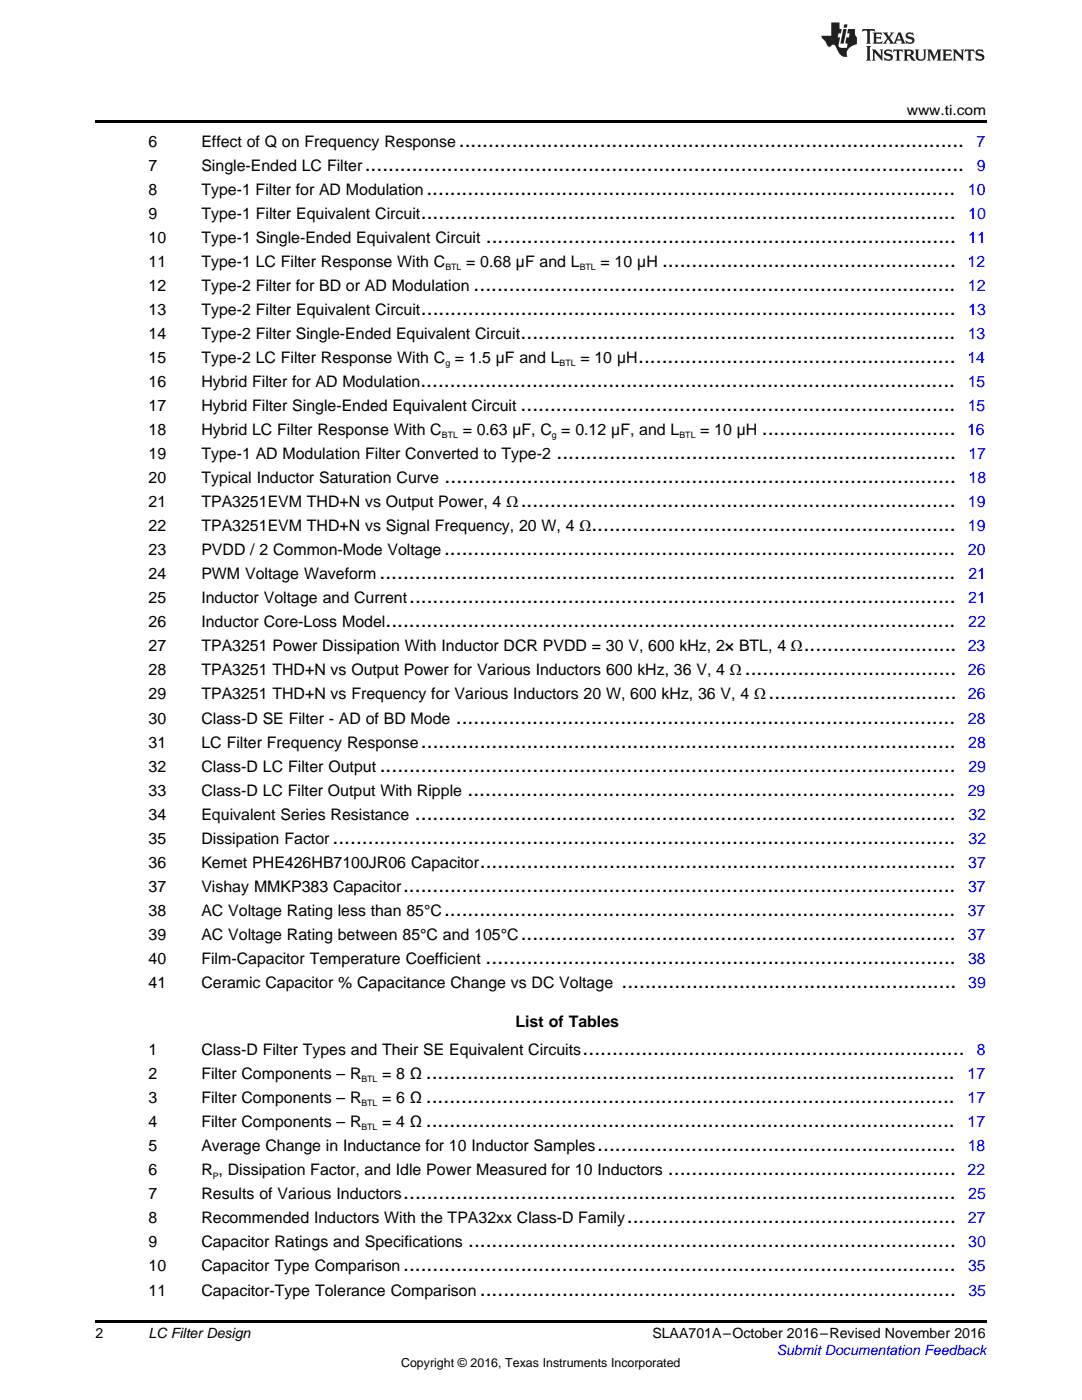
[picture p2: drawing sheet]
<svg xmlns="http://www.w3.org/2000/svg" width="216mm" height="279mm" viewBox="0 0 216 279" stroke-linecap="round" stroke-linejoin="round" font-family="sans-serif">
<defs><g id="words">
<g font-size="4.2">
<text x="91.5" y="29.2">......................................................................................</text>
<text x="72.8" y="34">......................................................................................................</text>
<text x="85.1" y="38.8">..........................................................................................</text>
<text x="84" y="43.6">...........................................................................................</text>
<text x="96.9" y="48.4">................................................................................</text>
<text x="132.1" y="53.2">..................................................</text>
<text x="94.5" y="58">..................................................................................</text>
<text x="84" y="62.8">...........................................................................................</text>
<text x="103.9" y="67.6">..........................................................................</text>
<text x="83.9" y="77.2">...........................................................................................</text>
<text x="127.4" y="72.4">......................................................</text>
<text x="103.9" y="82">..........................................................................</text>
<text x="152" y="86.8">.................................</text>
<text x="111.1" y="91.6">....................................................................</text>
<text x="88.7" y="96.4">.......................................................................................</text>
<text x="103.9" y="101.2">..........................................................................</text>
<text x="118" y="106">..............................................................</text>
<text x="88.6" y="110.8">.......................................................................................</text>
<text x="75.7" y="115.6">..................................................................................................</text>
<text x="76.9" y="125.2">.................................................................................................</text>
<text x="81.6" y="120.4">.............................................................................................</text>
<text x="160.4" y="130">..........................</text>
<text x="148.6" y="134.8">....................................</text>
<text x="153.3" y="139.6">................................</text>
<text x="84" y="149.2">...........................................................................................</text>
<text x="91" y="144.4">.....................................................................................</text>
<text x="75.8" y="154">..................................................................................................</text>
<text x="93.3" y="158.8">...................................................................................</text>
<text x="82.8" y="163.6">............................................................................................</text>
<text x="66.4" y="168.4">..........................................................................................................</text>
<text x="95.7" y="173.2">.................................................................................</text>
<text x="80.4" y="178">..............................................................................................</text>
<text x="88.6" y="182.8">.......................................................................................</text>
<text x="103.9" y="187.6">..........................................................................</text>
<text x="96.9" y="192.4">................................................................................</text>
<text x="124" y="197.2">.........................................................</text>
<text x="85" y="215.4">..........................................................................................</text>
<text x="116.3" y="210.6">.................................................................</text>
<text x="85" y="220.2">..........................................................................................</text>
<text x="85" y="225">..........................................................................................</text>
<text x="119.2" y="229.8">.............................................................</text>
<text x="80.5" y="239.4">..............................................................................................</text>
<text x="133.3" y="234.6">.................................................</text>
<text x="125.1" y="244.2">........................................................</text>
<text x="93.4" y="249">...................................................................................</text>
<text x="80.4" y="253.8">..............................................................................................</text>
<text x="95.8" y="258.6">.................................................................................</text>
</g>
<g font-size="3.2">
<text x="29.6" y="29.2">6</text>
<text x="40.2" y="29.2">Effect of Q on Frequency Response</text>
<text x="29.6" y="34">7</text>
<text x="40.2" y="34">Single-Ended LC Filter</text>
<text x="29.6" y="38.8">8</text>
<text x="40.2" y="38.8">Type-1 Filter for AD Modulation</text>
<text x="29.6" y="43.6">9</text>
<text x="40.2" y="43.6">Type-1 Filter Equivalent Circuit</text>
<text x="29.6" y="48.4">10</text>
<text x="29.6" y="53.2">11</text>
<text x="40.2" y="48.4">Type-1 Single-Ended Equivalent Circuit</text>
<text x="40.2" y="53.2">Type-1 LC Filter Response With C</text>
<text x="93" y="53.2">= 0.68 µF and L</text>
<text x="119.8" y="53.2">= 10 µH</text>
<text x="29.6" y="58">12</text>
<text x="40.2" y="58">Type-2 Filter for BD or AD Modulation</text>
<text x="29.6" y="62.8">13</text>
<text x="40.2" y="62.8">Type-2 Filter Equivalent Circuit</text>
<text x="29.6" y="67.6">14</text>
<text x="40.2" y="67.6">Type-2 Filter Single-Ended Equivalent Circuit</text>
<text x="29.6" y="72.4">15</text>
<text x="29.6" y="77.2">16</text>
<text x="40.2" y="72.4">Type-2 LC Filter Response With C = 1.5 µF and L</text>
<text x="40.2" y="77.2">Hybrid Filter for AD Modulation</text>
<text x="115.8" y="72.4">= 10 µH</text>
<text x="29.6" y="82">17</text>
<text x="40.2" y="82">Hybrid Filter Single-Ended Equivalent Circuit</text>
<text x="29.6" y="86.8">18</text>
<text x="40.2" y="86.8">Hybrid LC Filter Response With C</text>
<text x="92.3" y="86.8">= 0.63 µF, C = 0.12 µF, and L</text>
<text x="139.7" y="86.8">= 10 µH</text>
<text x="29.6" y="91.6">19</text>
<text x="40.2" y="91.6">Type-1 AD Modulation Filter Converted to Type-2</text>
<text x="29.6" y="96.4">20</text>
<text x="29.6" y="101.2">21</text>
<text x="40.2" y="96.4">Typical Inductor Saturation Curve</text>
<text x="40.2" y="101.2">TPA3251EVM THD+N vs Output Power, 4 Ω</text>
<text x="29.6" y="106">22</text>
<text x="40.2" y="106">TPA3251EVM THD+N vs Signal Frequency, 20 W, 4 Ω</text>
<text x="29.6" y="110.8">23</text>
<text x="40.2" y="110.8">PVDD / 2 Common-Mode Voltage</text>
<text x="29.6" y="115.6">24</text>
<text x="40.2" y="115.6">PWM Voltage Waveform</text>
<text x="29.6" y="120.4">25</text>
<text x="29.6" y="125.2">26</text>
<text x="40.2" y="120.4">Inductor Voltage and Current</text>
<text x="40.2" y="125.2">Inductor Core-Loss Model</text>
<text x="29.6" y="130">27</text>
<text x="40.2" y="130">TPA3251 Power Dissipation With Inductor DCR PVDD = 30 V, 600 kHz, 2× BTL, 4 Ω</text>
<text x="29.6" y="134.8">28</text>
<text x="40.2" y="134.8">TPA3251 THD+N vs Output Power for Various Inductors 600 kHz, 36 V, 4 Ω</text>
<text x="29.6" y="139.6">29</text>
<text x="40.2" y="139.6">TPA3251 THD+N vs Frequency for Various Inductors 20 W, 600 kHz, 36 V, 4 Ω</text>
<text x="29.6" y="144.4">30</text>
<text x="29.6" y="149.2">31</text>
<text x="40.2" y="144.4">Class-D SE Filter - AD of BD Mode</text>
<text x="40.2" y="149.2">LC Filter Frequency Response</text>
<text x="29.6" y="154">32</text>
<text x="40.2" y="154">Class-D LC Filter Output</text>
<text x="29.6" y="158.8">33</text>
<text x="40.2" y="158.8">Class-D LC Filter Output With Ripple</text>
<text x="29.6" y="163.6">34</text>
<text x="40.2" y="163.6">Equivalent Series Resistance</text>
<text x="29.6" y="168.4">35</text>
<text x="29.6" y="173.2">36</text>
<text x="40.2" y="168.4">Dissipation Factor</text>
<text x="40.2" y="173.2">Kemet PHE426HB7100JR06 Capacitor</text>
<text x="29.6" y="178">37</text>
<text x="40.2" y="178">Vishay MMKP383 Capacitor</text>
<text x="29.6" y="182.8">38</text>
<text x="40.2" y="182.8">AC Voltage Rating less than 85°C</text>
<text x="29.6" y="187.6">39</text>
<text x="40.2" y="187.6">AC Voltage Rating between 85°C and 105°C</text>
<text x="29.6" y="192.4">40</text>
<text x="29.6" y="197.2">41</text>
<text x="40.2" y="192.4">Film-Capacitor Temperature Coefficient</text>
<text x="40.2" y="197.2">Ceramic Capacitor % Capacitance Change vs DC Voltage</text>
<text x="102.9" y="205">List of Tables</text>
<text x="29.6" y="210.6">1</text>
<text x="29.6" y="215.4">2</text>
<text x="40.2" y="210.6">Class-D Filter Types and Their SE Equivalent Circuits</text>
<text x="40.2" y="215.4">Filter Components – R</text>
<text x="76.3" y="215.4">= 8 Ω</text>
<text x="29.6" y="220.2">3</text>
<text x="40.2" y="220.2">Filter Components – R</text>
<text x="76.3" y="220.2">= 6 Ω</text>
<text x="29.6" y="225">4</text>
<text x="40.2" y="225">Filter Components – R</text>
<text x="76.3" y="225">= 4 Ω</text>
<text x="29.6" y="229.8">5</text>
<text x="40.2" y="229.8">Average Change in Inductance for 10 Inductor Samples</text>
<text x="29.6" y="234.6">6</text>
<text x="29.6" y="239.4">7</text>
<text x="40.2" y="234.6">R , Dissipation Factor, and Idle Power Measured for 10 Inductors</text>
<text x="40.2" y="239.4">Results of Various Inductors</text>
<text x="29.6" y="244.2">8</text>
<text x="40.2" y="244.2">Recommended Inductors With the TPA32xx Class-D Family</text>
<text x="29.6" y="249">9</text>
<text x="40.2" y="249">Capacitor Ratings and Specifications</text>
<text x="29.6" y="253.8">10</text>
<text x="40.2" y="253.8">Capacitor Type Comparison</text>
<text x="29.6" y="258.6">11</text>
<text x="40.2" y="258.6">Capacitor-Type Tolerance Comparison</text>
</g>
<g font-size="3.2" fill="#00f">
<text x="194.9" y="29.2">7</text>
<text x="194.9" y="34">9</text>
<text x="193.1" y="38.8">10</text>
<text x="193.2" y="43.6">10</text>
<text x="193.1" y="53.2">12</text>
<text x="193.2" y="48.4">11</text>
<text x="193.1" y="58">12</text>
<text x="193.2" y="62.8">13</text>
<text x="193.1" y="67.6">13</text>
<text x="193" y="72.4">14</text>
<text x="193.1" y="77.2">15</text>
<text x="193.1" y="82">15</text>
<text x="193" y="86.8">16</text>
<text x="193.2" y="91.6">17</text>
<text x="193.1" y="101.2">19</text>
<text x="193.3" y="96.4">18</text>
<text x="193.1" y="106">19</text>
<text x="193.1" y="110.8">20</text>
<text x="193.2" y="115.6">21</text>
<text x="193.2" y="125.2">22</text>
<text x="193.2" y="120.4">21</text>
<text x="193.1" y="130">23</text>
<text x="193.1" y="134.8">26</text>
<text x="193.1" y="139.6">26</text>
<text x="193.1" y="144.4">28</text>
<text x="193.2" y="149.2">28</text>
<text x="193.2" y="154">29</text>
<text x="193.1" y="158.8">29</text>
<text x="193.2" y="163.6">32</text>
<text x="193.2" y="173.2">37</text>
<text x="193.3" y="168.4">32</text>
<text x="193.2" y="178">37</text>
<text x="193.1" y="182.8">37</text>
<text x="193.1" y="187.6">37</text>
<text x="193.2" y="192.4">38</text>
<text x="193.2" y="197.2">39</text>
<text x="193.1" y="215.4">17</text>
<text x="194.9" y="210.6">8</text>
<text x="193.1" y="220.2">17</text>
<text x="193.1" y="225">17</text>
<text x="193.1" y="229.8">18</text>
<text x="193.1" y="234.6">22</text>
<text x="193.2" y="239.4">25</text>
<text x="193.1" y="244.2">27</text>
<text x="193.2" y="249">30</text>
<text x="193.2" y="253.8">35</text>
<text x="193.2" y="258.6">35</text>
</g>
<g font-size="2.8">
<text x="180.9" y="23">www.ti.com</text>
<text x="19" y="267">2</text>
<text x="29.6" y="267.1">LC Filter Design</text>
<text x="130.2" y="267.1">SLAA701A–October 2016–Revised November 2016</text>
</g>
<text font-size="2.8" fill="#00f" x="155" y="270.4">Submit Documentation Feedback</text>
<text font-size="2.5" x="80" y="272.7">Copyright © 2016, Texas Instruments Incorporated</text>
<g font-size="1.8">
<text x="88.9" y="53.9">BTL</text>
<text x="115.7" y="53.9">BTL</text>
<text x="88.9" y="73.1">g</text>
<text x="111.7" y="73.1">BTL</text>
<text x="88.2" y="87.5">BTL</text>
<text x="110.1" y="87.5">g</text>
<text x="135.6" y="87.5">BTL</text>
<text x="72.1" y="216">BTL</text>
<text x="72.1" y="220.8">BTL</text>
<text x="72.1" y="225.6">BTL</text>
<text x="42.4" y="235.2">P</text>
</g>
</g></defs>
<path d="M19 24h177.8v.6h-177.8zM19 263.5h177.8v.6h-177.8z" fill="#000"/>
<g fill="#231f20">
<path d="M172.1 5.8l-.1 .6 .5-.3h.5v.2v2.1l-.2 .3h1l-.2-.3v-2.1v-.2h.6l.4 .3-.1-.6zM174.1 6.5l.3 .4v1.5l-.3 .3h1.9l.1-.5a1.04 1.04 0 0 1-1.3 .1v-.6h.6l.4 .2v-.7l-.4 .2h-.6l.1-.6h.7l.4 .2-.1-.5zM176.1 6.5l.9 1.1-.9 1.1h.8l-.1-.2 .4-.7 .4 .7-.2 .2h1.6l-.2-.2 .1-.4h.9l.2 .4-.2 .2h.9l-.2-.3-.8-1.9h-.5l-.9 2.1-.7-1.1 .8-1h-.8l.1 .3-.3 .5-.4-.6 .2-.2zM179.4 6.9l.3 .9h-.7zM180.9 6.6a.63 .63 0 0 0-.2 .7 .63 .63 0 0 0 .6 .4l.6 .2 .1 .2a.75 .75 0 0 1-.7 .4 .75 .75 0 0 1-.6-.5l.1 .7 .2-.1a1.11 1.11 0 0 0 1.5-.5 1.13 1.13 0 0 0-1.3-.9l-.1-.3a1.04 1.04 0 0 1 1.2 .2l-.1-.6-.2 .1-.5-.1zM172.8 9.2l.3 .3v2.2l-.3 .4h1l-.2-.4v-2.2l.2-.3zM174 9.9l.2 .3v1.5l-.2 .4h.7l-.2-.4v-1.3l1.6 1.7v-1.9l.2-.3h-.7l.2 .3v.9l-1.2-1.2zM176.6 10a.62 .62 0 0 0-.2 .7 .62 .62 0 0 0 .6 .4l.6 .2 .1 .2a.76 .76 0 0 1-.7 .4 .76 .76 0 0 1-.6-.5l.1 .7 .1-.1a1.11 1.11 0 0 0 1.6-.6 1.13 1.13 0 0 0-1.3-.8l-.1-.3a1.04 1.04 0 0 1 1.2 .1l-.1-.5-.2 .1-.5-.2zM178.3 9.9l-.1 .6a.61 .61 0 0 1 .7-.3v1.5l-.2 .4h1l-.3-.4v-1.5a.63 .63 0 0 1 .8 .3l-.1-.6zM180.3 9.9l.2 .3v1.5l-.2 .4h.9l-.2-.2v-.7l.6 .2a.76 .76 0 0 0 1.1 .6l-1-.9a.58 .58 0 0 0 .6-.6 .58 .58 0 0 0-.5-.6zM181 10.2l.1-.1a.45 .45 0 0 1 .6 .1 .45 .45 0 0 1 .1 .5l-.8 .2zM182.5 9.9l.2 .2a2.17 2.17 0 0 0 .4 1.9 .99 .99 0 0 0 1.6-.7v-1.1l.2-.3h-.8l.2 .2a1.92 1.92 0 0 1-.2 1.7 .6 .6 0 0 1-.9-.5v-1.1l.2-.3zM185 9.9l.2 .3v1.5l-.2 .4h.7l-.2-.4v-1.4l.8 1.8 .8-1.8v1.4l-.2 .4h1l-.3-.4v-1.5l.3-.3h-.8l-.7 1.4-.6-1.4zM188 9.9l.2 .3v1.5l-.2 .4h1.8l.2-.6a1.04 1.04 0 0 1-1.3 .2v-.6h.6l.4 .1v-.6l-.4 .2h-.6l.1-.6h.7l.4 .2-.1-.5zM190.1 9.9l.2 .3v1.5l-.2 .4h.7l-.2-.4v-1.3l1.6 1.7v-1.9l.2-.3h-.7l.2 .3v.9l-1.1-1.2zM192.6 9.9l-.1 .6a.61 .61 0 0 1 .7-.3v1.5l-.2 .4h.9l-.2-.4v-1.5a.63 .63 0 0 1 .8 .3l-.2-.6zM194.9 10a.62 .62 0 0 0-.2 .7 .62 .62 0 0 0 .6 .4l.5 .2 .2 .2a.76 .76 0 0 1-.7 .4 .76 .76 0 0 1-.7-.5l.2 .7 .1-.1a1.11 1.11 0 0 0 1.5-.6 1.13 1.13 0 0 0-1.2-.8l-.1-.3a1.04 1.04 0 0 1 1.2 .1l-.2-.5-.2 .1-.5-.2z"/>
<path d="M165.9 4.5v2.6h-2l.1 .4 .8 .9a.91 .91 0 0 0 .9 .9 .56 .56 0 0 1 .5-.4 .56 .56 0 0 1 .5 .3l.4 .8a1.53 1.53 0 0 0 2 1.3 1.54 1.54 0 0 1 1-2.1l.9-.4-.1-1.4a1.52 1.52 0 0 1-.3-1.6h-1.4l-.2 .9h.5l-.1 .8h-.5l-.2 .9v.2l.4 .1-.1 .9a1.93 1.93 0 0 1-1.7-.3l.3-1.8h-.4l.1-.8h.5l.2-.9h-.5v-1.3zM168.3 5.8l-.6 2.9h.7l.5-2.9zM168.4 4.9l-.1 .6h.7l.1-.6z"/>
</g>
<use href="#words"/>
</svg>
